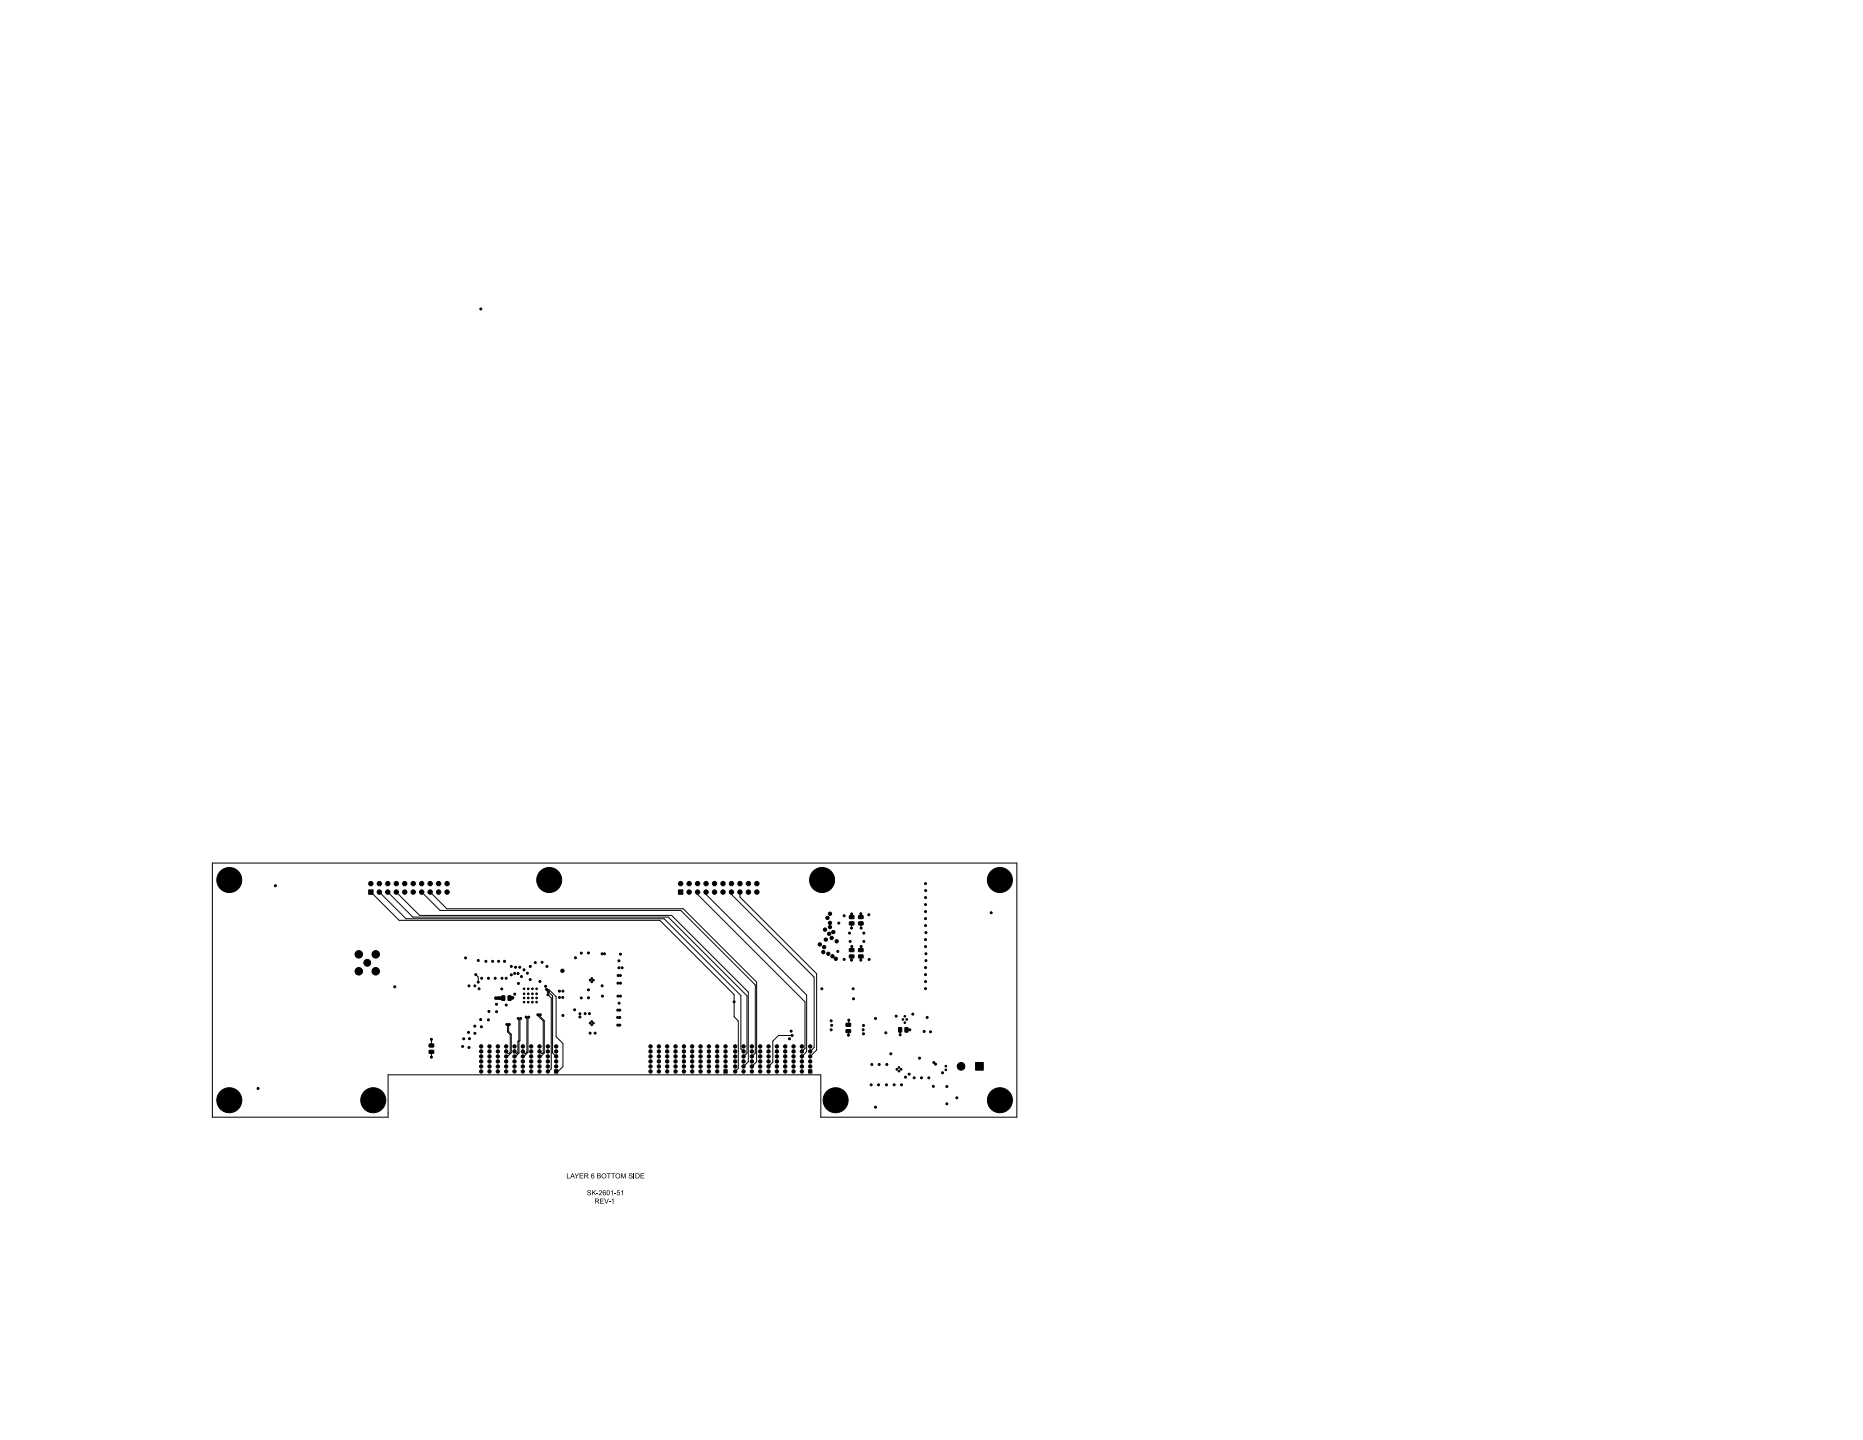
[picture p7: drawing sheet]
<svg xmlns="http://www.w3.org/2000/svg" width="559mm" height="432mm" viewBox="0 0 559 432" stroke-linecap="round" stroke-linejoin="round" font-family="sans-serif">
<g fill="#000">
<path d="M170 351.9h.2v1.3h.8v.2h-1zM171.6 351.9h.2l.7 1.5h-.3l-.1-.5h-.7l-.1 .5h-.3l.3-.7h.7l-.3-.7-.2 .7h-.2zM172.3 351.9h.2l.5 .7 .4-.7h.3l-.6 .8v.7h-.2v-.7zM173.9 351.9h1v.1h-.8v.5h.8v.2h-.8v.5h.9v.2h-1.1zM175.3 351.9h.6a.42 .42 0 0 1 .6 .3 .42 .42 0 0 1-.5 .5l.6 .7h-.3l-.6-.7h-.2v.7h-.2v-.9h.8l.2-.2-.2-.2-.6-.1v.5h-.2zM176.3 357l.7-.1 .3 .3-.2 .1a.31 .31 0 0 0-.4-.4 .31 .31 0 0 0-.1 .6h.1a.53 .53 0 0 1 .5 .8 .53 .53 0 0 1-.9 0l-.2-.4h.2a.35 .35 0 0 0 .4 .4 .35 .35 0 0 0 .2-.5l-.6-.3zM177.6 356.9h.2v.7l.7-.7h.3l-.6 .6 .6 .9h-.2l-.6-.8-.2 .3v.5h-.2zM177.5 352l.5-.1 .2 .3-.4-.2a.28 .28 0 0 0-.4 .1 .28 .28 0 0 0 .1 .4 .28 .28 0 0 0 .4-.1 .5 .5 0 0 1 .4 .6 .5 .5 0 0 1-.6 .4 .5 .5 0 0 1-.4-.5h.2a.3 .3 0 0 0 .4 .2 .3 .3 0 0 0 .1-.5 .3 .3 0 0 0-.5 .2l-.2 .1zM178.9 357.8h.6v.1h-.6zM178.5 359.4h.6a.42 .42 0 0 1 .6 .4 .42 .42 0 0 1-.5 .4l.6 .7h-.3l-.6-.7h-.2v.7h-.2v-.8l.8-.1 .2-.2-.2-.2h-.6v.5h-.2zM179.1 351.9l1 .1v1.3l-1 .1v-.2h.8l.1-.3-.1-.2h-.6v.5h-.2v-.7h.7l.2-.2-.2-.3h-.5v.5h-.2zM179.8 357a.53 .53 0 0 1 .8 .2 .53 .53 0 0 1-.5 .7l-.3 .3h.8v.2h-1l.5-.7a.32 .32 0 0 0 .4-.3 .32 .32 0 0 0-.3-.3 .32 .32 0 0 0-.4 .2h-.2z"/>
<path d="M180.6 352a.74 .74 0 0 1 1.2 .2 .74 .74 0 0 1-.4 1.1 .74 .74 0 0 1-1-.7h.2a.51 .51 0 0 0 .8 .4 .51 .51 0 0 0 .1-.8 .51 .51 0 0 0-.8 .3l-.3 .1zM181 357l.5-.1 .2 .4-.4-.3a.28 .28 0 0 0-.4 .2 .28 .28 0 0 0 .1 .3 .28 .28 0 0 0 .4-.1 .5 .5 0 0 1 .4 .6 .5 .5 0 0 1-.6 .4 .5 .5 0 0 1-.4-.5h.2a.3 .3 0 0 0 .4 .3 .3 .3 0 0 0 .1-.5 .3 .3 0 0 0-.5 .1l-.2 .1zM182.2 357v-.1a.73 .73 0 0 1 .7 .8 .73 .73 0 0 1-.7 .7l-.2-.4-.1-.3h.2a.38 .38 0 0 0 .1 .5 .38 .38 0 0 0 .5 0 .38 .38 0 0 0 0-.5 .38 .38 0 0 0 0-.6 .38 .38 0 0 0-.5 0 .38 .38 0 0 0-.1 .6l-.1-.2zM182 351.9h1.2v.1h-.5v1.4h-.2v-1.4h-.5zM183.3 351.9h1.2v.1h-.5v1.4h-.2v-1.4h-.5zM183.3 357.3l.5-.4v1.5h-.2v-1.2l-.3 .2zM184.3 357.8h.5v.1h-.5zM185.2 356.9h.7v.2h-.6l-.1 .4a.5 .5 0 0 1 .7 .2 .5 .5 0 0 1-.3 .7 .5 .5 0 0 1-.6-.4h.2a.33 .33 0 0 0 .5 .1 .33 .33 0 0 0 0-.5 .33 .33 0 0 0-.5 .1h-.2zM184.8 352a.74 .74 0 0 1 1.2 .2 .74 .74 0 0 1-.4 1.1 .74 .74 0 0 1-1-.7h.2a.51 .51 0 0 0 .8 .4 .51 .51 0 0 0 0-.8 .51 .51 0 0 0-.8 .3l-.2 .1zM186.3 351.9h.3l.4 1.2 .5-1.2h.2v1.5h-.2v-1.3l-.4 1.3h-.2l-.4-1.3v1.3h-.2zM186.3 357.3l.5-.4v1.5h-.1v-1.2l-.4 .2zM188.7 352l.7-.1 .3 .3-.2 .1a.31 .31 0 0 0-.4-.4 .31 .31 0 0 0-.1 .5l.2 .1a.53 .53 0 0 1 .4 .8 .53 .53 0 0 1-.9-.1l-.1-.3h.1a.35 .35 0 0 0 .5 .4 .35 .35 0 0 0 .2-.6l-.7-.2z"/>
<path d="M190.1 351.9h.2v1.5h-.2zM190.6 351.9h.5a.75 .75 0 0 1 .8 .7 .75 .75 0 0 1-.7 .8h-.6v-.2h.5a.58 .58 0 0 0 .5-.6 .58 .58 0 0 0-.5-.6h-.3v1.2h-.2zM192.1 351.9h1.1v.1h-.9v.5h.9v.2h-.9v.5h1v.2h-1.2zM180 359.4h1.1v.2h-.9v.5h.8v.1h-.8v.5h.9v.2h-1.1zM181.2 359.4h.2l.5 1.4 .5-1.4h.2l-.6 1.5h-.2zM182.6 360.3h.5v.2h-.5zM183.4 359.8l.6-.4v1.5h-.2v-1.2l-.4 .3z"/>
</g>
<g fill="#000" stroke="#000" stroke-width=".3">
<path d="M110.6 266.8h1.3v1.4h-1.3zM203.5 266.8h1.3v1.4h-1.3zM254.8 274.6l1.2-.1 .2 .8-1.3 .2zM254.8 276.5l1.2-.1 .2 .8-1.3 .2zM257.5 274.6l1.3-.1 .1 .8-1.3 .2zM257.5 276.5l1.3-.1 .1 .8-1.3 .2zM150.5 298.6l.9 .1-.1 1.3-.8-.1zM152.4 298.6l.9 .1-.1 1.3-.8-.1zM254.8 286.4l1.2-.1 .2 .8-1.3 .2zM254.8 284.5l1.2-.1 .2 .8-1.3 .2zM257.5 286.4l1.3-.1 .1 .8-1.3 .2zM257.5 284.5l1.3-.1 .1 .8-1.3 .2z"/>
<path d="M128.7 313.1l1.3-.1 .1 .8-1.3 .2zM128.7 315l1.3-.1 .1 .8-1.3 .2zM253.8 308.8l1.2-.1 .2 .8-1.3 .2zM253.8 306.9l1.2-.1 .2 .8-1.3 .2zM269.6 308.1l.9 .1-.2 1.3-.8-.1zM271.5 308.1l.9 .1-.2 1.3-.8-.1zM166.3 320.8h1v1h-1zM217.1 320.8h1v1h-1zM242.5 320.8h1v1h-1zM292.6 318.6h2.3v2.3h-2.3z"/>
<circle cx="144.2" cy="92.6" r=".3"/>
<circle cx="68.8" cy="263.9" r="3.7"/>
<circle cx="82.6" cy="265.6" r=".3"/>
<circle cx="111.2" cy="265" r=".66"/>
<circle cx="113.8" cy="265" r=".66"/>
<circle cx="113.8" cy="267.5" r=".66"/>
<circle cx="116.3" cy="265" r=".66"/>
<circle cx="116.3" cy="267.5" r=".66"/>
<circle cx="118.9" cy="265" r=".66"/>
<circle cx="118.9" cy="267.5" r=".66"/>
<circle cx="121.4" cy="265" r=".66"/>
<circle cx="121.4" cy="267.5" r=".66"/>
<circle cx="123.9" cy="265" r=".66"/>
<circle cx="123.9" cy="267.5" r=".66"/>
<circle cx="126.5" cy="265" r=".66"/>
<circle cx="126.5" cy="267.5" r=".66"/>
<circle cx="129" cy="265" r=".66"/>
<circle cx="129" cy="267.5" r=".66"/>
<circle cx="131.6" cy="265" r=".66"/>
<circle cx="131.6" cy="267.5" r=".66"/>
<circle cx="134.1" cy="265" r=".66"/>
<circle cx="134.1" cy="267.5" r=".66"/>
<circle cx="164.7" cy="263.9" r="3.7"/>
<circle cx="204.2" cy="265" r=".66"/>
<circle cx="206.7" cy="265" r=".66"/>
<circle cx="206.7" cy="267.5" r=".66"/>
<circle cx="209.2" cy="265" r=".66"/>
<circle cx="209.2" cy="267.5" r=".66"/>
<circle cx="211.8" cy="265" r=".66"/>
<circle cx="211.8" cy="267.5" r=".66"/>
<circle cx="214.3" cy="265" r=".66"/>
<circle cx="214.3" cy="267.5" r=".66"/>
<circle cx="216.9" cy="265" r=".66"/>
<circle cx="216.9" cy="267.5" r=".66"/>
<circle cx="219.4" cy="265" r=".66"/>
<circle cx="219.4" cy="267.5" r=".66"/>
<circle cx="221.9" cy="265" r=".66"/>
<circle cx="221.9" cy="267.5" r=".66"/>
<circle cx="224.5" cy="265" r=".66"/>
<circle cx="224.5" cy="267.5" r=".66"/>
<circle cx="227" cy="265" r=".66"/>
<circle cx="227" cy="267.5" r=".66"/>
<circle cx="246.6" cy="263.9" r="3.7"/>
<circle cx="247.4" cy="278.7" r=".5"/>
<circle cx="248.2" cy="275.3" r=".5"/>
<circle cx="249" cy="278" r=".5"/>
<circle cx="249" cy="276.7" r=".5"/>
<circle cx="249" cy="274" r=".5"/>
<circle cx="250" cy="279.5" r=".5"/>
<circle cx="251.6" cy="276.8" r=".3"/>
<circle cx="253.2" cy="274.6" r=".3"/>
<circle cx="254.8" cy="279.8" r=".3"/>
<circle cx="255.4" cy="278.3" r=".3"/>
<circle cx="255.5" cy="274.1" r=".3"/>
<circle cx="258.2" cy="274" r=".3"/>
<circle cx="258.3" cy="278.3" r=".3"/>
<circle cx="259.1" cy="279.8" r=".3"/>
<circle cx="260.6" cy="274.3" r=".3"/>
<circle cx="277.6" cy="265" r=".3"/>
<circle cx="277.6" cy="275.5" r=".3"/>
<circle cx="277.6" cy="269.2" r=".3"/>
<circle cx="277.6" cy="271.2" r=".3"/>
<circle cx="277.6" cy="273.3" r=".3"/>
<circle cx="277.6" cy="277.5" r=".3"/>
<circle cx="277.7" cy="267.1" r=".3"/>
<circle cx="277.7" cy="279.6" r=".3"/>
<circle cx="297.3" cy="273.7" r=".3"/>
<circle cx="299.9" cy="263.9" r="3.8"/>
<circle cx="107.6" cy="286.2" r="1.13"/>
<circle cx="107.6" cy="291.2" r="1.13"/>
<circle cx="110.2" cy="288.7" r="1.03"/>
<circle cx="112.7" cy="286.2" r="1.13"/>
<circle cx="112.7" cy="291.2" r="1.13"/>
<circle cx="118.4" cy="295.9" r=".3"/>
<circle cx="139.6" cy="287.2" r=".3"/>
<circle cx="140.7" cy="295.6" r=".3"/>
<circle cx="142.4" cy="295.6" r=".3"/>
<circle cx="142.7" cy="292.2" r=".3"/>
<circle cx="143.5" cy="294.5" r=".3"/>
<circle cx="143.5" cy="288" r=".3"/>
<circle cx="143.7" cy="296.5" r=".3"/>
<circle cx="144.5" cy="293.3" r=".3"/>
<circle cx="145.7" cy="288.3" r=".3"/>
<circle cx="146.5" cy="293.3" r=".3"/>
<circle cx="147.8" cy="288.3" r=".3"/>
<circle cx="148.5" cy="293.3" r=".3"/>
<circle cx="148.7" cy="299.3" r=".3"/>
<circle cx="149.6" cy="288.3" r=".3"/>
<circle cx="149.7" cy="299.3" r=".3"/>
<circle cx="150.5" cy="296.6" r=".3"/>
<circle cx="150.6" cy="293.3" r=".3"/>
<circle cx="151.3" cy="288.3" r=".3"/>
<circle cx="151.8" cy="293.3" r=".3"/>
<circle cx="153.4" cy="292.3" r=".3"/>
<circle cx="153.4" cy="289.8" r=".3"/>
<circle cx="153.9" cy="299.2" r=".3"/>
<circle cx="154.4" cy="291.9" r=".3"/>
<circle cx="154.4" cy="298.1" r=".3"/>
<circle cx="154.6" cy="290" r=".3"/>
<circle cx="155.4" cy="291.9" r=".3"/>
<circle cx="155.5" cy="294.9" r=".3"/>
<circle cx="155.9" cy="290" r=".3"/>
<circle cx="156.4" cy="292.8" r=".3"/>
<circle cx="157.2" cy="290.8" r=".3"/>
<circle cx="157.2" cy="296.5" r=".25"/>
<circle cx="157.2" cy="298" r=".25"/>
<circle cx="157.2" cy="299.2" r=".25"/>
<circle cx="158.2" cy="291.8" r=".3"/>
<circle cx="158.4" cy="296.5" r=".25"/>
<circle cx="158.5" cy="298" r=".25"/>
<circle cx="158.5" cy="299.2" r=".25"/>
<circle cx="159" cy="293.7" r=".3"/>
<circle cx="159" cy="289.8" r=".3"/>
<circle cx="159.7" cy="296.5" r=".25"/>
<circle cx="159.7" cy="298" r=".25"/>
<circle cx="159.7" cy="299.2" r=".25"/>
<circle cx="160.6" cy="288.6" r=".3"/>
<circle cx="160.9" cy="296.5" r=".25"/>
<circle cx="160.9" cy="298" r=".25"/>
<circle cx="161" cy="299.2" r=".25"/>
<circle cx="161.9" cy="294.3" r=".3"/>
<circle cx="162.6" cy="288.6" r=".3"/>
<circle cx="163.6" cy="295.7" r=".3"/>
<circle cx="163.9" cy="296.7" r=".3"/>
<circle cx="164" cy="289.8" r=".3"/>
<circle cx="164.3" cy="298.2" r=".3"/>
<circle cx="164.5" cy="297.3" r=".3"/>
<circle cx="167.8" cy="297.2" r=".3"/>
<circle cx="167.8" cy="299.1" r=".3"/>
<circle cx="168.7" cy="291.1" r=".5"/>
<circle cx="168.8" cy="299.1" r=".3"/>
<circle cx="168.9" cy="297.2" r=".3"/>
<circle cx="172.6" cy="287.2" r=".3"/>
<circle cx="174.3" cy="299.3" r=".3"/>
<circle cx="174.3" cy="285.8" r=".3"/>
<circle cx="176.5" cy="299.2" r=".3"/>
<circle cx="176.5" cy="296.8" r=".3"/>
<circle cx="176.5" cy="285.8" r=".3"/>
<circle cx="177" cy="293.9" r=".25"/>
<circle cx="177.5" cy="293.4" r=".25"/>
<circle cx="177.5" cy="294.4" r=".25"/>
<circle cx="178" cy="293.9" r=".25"/>
<circle cx="180.6" cy="286" r=".3"/>
<circle cx="180.6" cy="295.6" r=".3"/>
<circle cx="180.7" cy="298.7" r=".3"/>
<circle cx="181.3" cy="286" r=".3"/>
<circle cx="185.3" cy="298.7" r=".3"/>
<circle cx="185.3" cy="294.8" r=".3"/>
<circle cx="185.4" cy="292.5" r=".3"/>
<circle cx="185.6" cy="288.1" r=".3"/>
<circle cx="185.6" cy="290.2" r=".3"/>
<circle cx="186.1" cy="298.7" r=".3"/>
<circle cx="186.1" cy="286.1" r=".3"/>
<circle cx="186.1" cy="294.8" r=".3"/>
<circle cx="186.1" cy="292.5" r=".3"/>
<circle cx="186.6" cy="290.2" r=".3"/>
<circle cx="245.9" cy="283.2" r=".5"/>
<circle cx="246.5" cy="296.5" r=".3"/>
<circle cx="247" cy="285.5" r=".5"/>
<circle cx="247.2" cy="284" r=".5"/>
<circle cx="247.7" cy="281.7" r=".5"/>
<circle cx="248.4" cy="286" r=".5"/>
<circle cx="248.7" cy="280" r=".5"/>
<circle cx="249.4" cy="281.3" r=".5"/>
<circle cx="249.7" cy="286.8" r=".5"/>
<circle cx="250.7" cy="287.5" r=".5"/>
<circle cx="251" cy="282.3" r=".5"/>
<circle cx="251.3" cy="285.3" r=".3"/>
<circle cx="253.2" cy="287.7" r=".3"/>
<circle cx="255" cy="282.3" r=".3"/>
<circle cx="255.4" cy="287.9" r=".3"/>
<circle cx="255.5" cy="283.8" r=".3"/>
<circle cx="255.9" cy="296.5" r=".3"/>
<circle cx="256" cy="299.5" r=".3"/>
<circle cx="258.2" cy="287.9" r=".3"/>
<circle cx="258.3" cy="283.8" r=".3"/>
<circle cx="259.1" cy="282.3" r=".3"/>
<circle cx="260.7" cy="287.7" r=".3"/>
<circle cx="277.6" cy="294.3" r=".3"/>
<circle cx="277.6" cy="283.9" r=".3"/>
<circle cx="277.6" cy="281.8" r=".3"/>
<circle cx="277.6" cy="290.2" r=".3"/>
<circle cx="277.6" cy="296.5" r=".3"/>
<circle cx="277.6" cy="292.2" r=".3"/>
<circle cx="277.7" cy="286" r=".3"/>
<circle cx="277.7" cy="288" r=".3"/>
<circle cx="129.4" cy="311.7" r=".3"/>
<circle cx="129.4" cy="317" r=".3"/>
<circle cx="138.8" cy="313.8" r=".3"/>
<circle cx="139.1" cy="311.5" r=".3"/>
<circle cx="140.5" cy="309.6" r=".3"/>
<circle cx="140.7" cy="314.1" r=".3"/>
<circle cx="140.8" cy="311.5" r=".3"/>
<circle cx="142.4" cy="307.7" r=".3"/>
<circle cx="142.4" cy="309.9" r=".3"/>
<circle cx="144.2" cy="305.7" r=".3"/>
<circle cx="144.3" cy="316.8" r=".5"/>
<circle cx="144.3" cy="313.8" r=".5"/>
<circle cx="144.3" cy="319.8" r=".5"/>
<circle cx="144.3" cy="315.3" r=".5"/>
<circle cx="144.3" cy="318.3" r=".5"/>
<circle cx="144.4" cy="307.9" r=".3"/>
<circle cx="146.5" cy="305.8" r=".3"/>
<circle cx="146.7" cy="303.3" r=".3"/>
<circle cx="146.8" cy="316.8" r=".5"/>
<circle cx="146.8" cy="313.8" r=".5"/>
<circle cx="146.8" cy="319.8" r=".5"/>
<circle cx="146.8" cy="315.3" r=".5"/>
<circle cx="146.8" cy="318.3" r=".5"/>
<circle cx="148.9" cy="301.1" r=".3"/>
<circle cx="148.9" cy="303.4" r=".3"/>
<circle cx="149.3" cy="316.8" r=".5"/>
<circle cx="149.3" cy="313.8" r=".5"/>
<circle cx="149.3" cy="319.8" r=".5"/>
<circle cx="149.3" cy="315.3" r=".5"/>
<circle cx="149.3" cy="318.3" r=".5"/>
<circle cx="151.8" cy="316.8" r=".5"/>
<circle cx="151.8" cy="313.8" r=".5"/>
<circle cx="151.8" cy="319.8" r=".5"/>
<circle cx="151.8" cy="315.3" r=".5"/>
<circle cx="151.8" cy="318.3" r=".5"/>
<circle cx="151.8" cy="301.4" r=".3"/>
<circle cx="152" cy="307.2" r=".3"/>
<circle cx="152.8" cy="307.2" r=".3"/>
<circle cx="154.3" cy="316.8" r=".5"/>
<circle cx="154.3" cy="313.8" r=".5"/>
<circle cx="154.3" cy="319.8" r=".5"/>
<circle cx="154.3" cy="315.3" r=".5"/>
<circle cx="154.3" cy="318.3" r=".5"/>
<circle cx="155.4" cy="305.4" r=".3"/>
<circle cx="156.2" cy="305.4" r=".3"/>
<circle cx="156.8" cy="316.8" r=".5"/>
<circle cx="156.8" cy="313.8" r=".5"/>
<circle cx="156.8" cy="319.8" r=".5"/>
<circle cx="156.8" cy="315.3" r=".5"/>
<circle cx="156.8" cy="318.3" r=".5"/>
<circle cx="157.2" cy="300.5" r=".25"/>
<circle cx="157.8" cy="305" r=".3"/>
<circle cx="158.4" cy="300.5" r=".25"/>
<circle cx="158.6" cy="305" r=".3"/>
<circle cx="159.3" cy="316.8" r=".5"/>
<circle cx="159.3" cy="313.8" r=".5"/>
<circle cx="159.3" cy="319.8" r=".5"/>
<circle cx="159.3" cy="315.3" r=".5"/>
<circle cx="159.3" cy="318.3" r=".5"/>
<circle cx="159.7" cy="300.5" r=".25"/>
<circle cx="160.9" cy="300.5" r=".25"/>
<circle cx="161.3" cy="304.3" r=".3"/>
<circle cx="161.8" cy="316.8" r=".5"/>
<circle cx="161.8" cy="313.8" r=".5"/>
<circle cx="161.8" cy="319.8" r=".5"/>
<circle cx="161.8" cy="315.3" r=".5"/>
<circle cx="161.8" cy="318.3" r=".5"/>
<circle cx="162.1" cy="304.3" r=".3"/>
<circle cx="164.3" cy="316.8" r=".5"/>
<circle cx="164.3" cy="313.8" r=".5"/>
<circle cx="164.3" cy="319.8" r=".5"/>
<circle cx="164.3" cy="315.3" r=".5"/>
<circle cx="164.3" cy="318.3" r=".5"/>
<circle cx="166.8" cy="316.8" r=".5"/>
<circle cx="166.8" cy="313.8" r=".5"/>
<circle cx="166.8" cy="319.8" r=".5"/>
<circle cx="166.8" cy="315.3" r=".5"/>
<circle cx="166.8" cy="318.3" r=".5"/>
<circle cx="168.9" cy="304.5" r=".3"/>
<circle cx="172.3" cy="302.8" r=".3"/>
<circle cx="173.9" cy="304" r=".3"/>
<circle cx="173.9" cy="304.9" r=".3"/>
<circle cx="175.5" cy="303.9" r=".3"/>
<circle cx="176.8" cy="303.9" r=".3"/>
<circle cx="177" cy="306.8" r=".25"/>
<circle cx="177" cy="309.8" r=".3"/>
<circle cx="177.5" cy="306.3" r=".25"/>
<circle cx="177.5" cy="307.3" r=".25"/>
<circle cx="178" cy="306.8" r=".25"/>
<circle cx="178.5" cy="309.8" r=".3"/>
<circle cx="185.3" cy="305.1" r=".3"/>
<circle cx="185.3" cy="307.4" r=".3"/>
<circle cx="185.3" cy="302.9" r=".3"/>
<circle cx="185.7" cy="300.8" r=".3"/>
<circle cx="185.9" cy="307.4" r=".3"/>
<circle cx="185.9" cy="302.9" r=".3"/>
<circle cx="185.9" cy="305.1" r=".3"/>
<circle cx="195.1" cy="316.8" r=".5"/>
<circle cx="195.1" cy="313.8" r=".5"/>
<circle cx="195.1" cy="319.8" r=".5"/>
<circle cx="195.1" cy="315.3" r=".5"/>
<circle cx="195.1" cy="318.3" r=".5"/>
<circle cx="197.6" cy="316.8" r=".5"/>
<circle cx="197.6" cy="313.8" r=".5"/>
<circle cx="197.6" cy="319.8" r=".5"/>
<circle cx="197.6" cy="315.3" r=".5"/>
<circle cx="197.6" cy="318.3" r=".5"/>
<circle cx="200.1" cy="316.8" r=".5"/>
<circle cx="200.1" cy="313.8" r=".5"/>
<circle cx="200.1" cy="319.8" r=".5"/>
<circle cx="200.1" cy="315.3" r=".5"/>
<circle cx="200.1" cy="318.3" r=".5"/>
<circle cx="202.6" cy="316.8" r=".5"/>
<circle cx="202.6" cy="313.8" r=".5"/>
<circle cx="202.6" cy="319.8" r=".5"/>
<circle cx="202.6" cy="315.3" r=".5"/>
<circle cx="202.6" cy="318.3" r=".5"/>
<circle cx="205.1" cy="316.8" r=".5"/>
<circle cx="205.1" cy="313.8" r=".5"/>
<circle cx="205.1" cy="319.8" r=".5"/>
<circle cx="205.1" cy="315.3" r=".5"/>
<circle cx="205.1" cy="318.3" r=".5"/>
<circle cx="207.6" cy="316.8" r=".5"/>
<circle cx="207.6" cy="313.8" r=".5"/>
<circle cx="207.6" cy="319.8" r=".5"/>
<circle cx="207.6" cy="315.3" r=".5"/>
<circle cx="207.6" cy="318.3" r=".5"/>
<circle cx="210.1" cy="316.8" r=".5"/>
<circle cx="210.1" cy="313.8" r=".5"/>
<circle cx="210.1" cy="319.8" r=".5"/>
<circle cx="210.1" cy="315.3" r=".5"/>
<circle cx="210.1" cy="318.3" r=".5"/>
<circle cx="212.6" cy="316.8" r=".5"/>
<circle cx="212.6" cy="313.8" r=".5"/>
<circle cx="212.6" cy="319.8" r=".5"/>
<circle cx="212.6" cy="315.3" r=".5"/>
<circle cx="212.6" cy="318.3" r=".5"/>
<circle cx="215.1" cy="316.8" r=".5"/>
<circle cx="215.1" cy="313.8" r=".5"/>
<circle cx="215.1" cy="319.8" r=".5"/>
<circle cx="215.1" cy="315.3" r=".5"/>
<circle cx="215.1" cy="318.3" r=".5"/>
<circle cx="217.6" cy="316.8" r=".5"/>
<circle cx="217.6" cy="313.8" r=".5"/>
<circle cx="217.6" cy="319.8" r=".5"/>
<circle cx="217.6" cy="315.3" r=".5"/>
<circle cx="217.6" cy="318.3" r=".5"/>
<circle cx="220.2" cy="300.4" r=".3"/>
<circle cx="220.5" cy="316.8" r=".5"/>
<circle cx="220.5" cy="313.8" r=".5"/>
<circle cx="220.5" cy="319.8" r=".5"/>
<circle cx="220.5" cy="315.3" r=".5"/>
<circle cx="220.5" cy="318.3" r=".5"/>
<circle cx="223" cy="316.8" r=".5"/>
<circle cx="223" cy="313.8" r=".5"/>
<circle cx="223" cy="319.8" r=".5"/>
<circle cx="223" cy="315.3" r=".5"/>
<circle cx="223" cy="318.3" r=".5"/>
<circle cx="225.5" cy="316.8" r=".5"/>
<circle cx="225.5" cy="313.8" r=".5"/>
<circle cx="225.5" cy="319.8" r=".5"/>
<circle cx="225.5" cy="315.3" r=".5"/>
<circle cx="225.5" cy="318.3" r=".5"/>
<circle cx="228" cy="316.8" r=".5"/>
<circle cx="228" cy="313.8" r=".5"/>
<circle cx="228" cy="319.8" r=".5"/>
<circle cx="228" cy="315.3" r=".5"/>
<circle cx="228" cy="318.3" r=".5"/>
<circle cx="230.5" cy="316.8" r=".5"/>
<circle cx="230.5" cy="313.8" r=".5"/>
<circle cx="230.5" cy="319.8" r=".5"/>
<circle cx="230.5" cy="315.3" r=".5"/>
<circle cx="230.5" cy="318.3" r=".5"/>
<circle cx="233" cy="316.8" r=".5"/>
<circle cx="233" cy="313.8" r=".5"/>
<circle cx="233" cy="319.8" r=".5"/>
<circle cx="233" cy="315.3" r=".5"/>
<circle cx="233" cy="318.3" r=".5"/>
<circle cx="235.5" cy="316.8" r=".5"/>
<circle cx="235.5" cy="313.8" r=".5"/>
<circle cx="235.5" cy="319.8" r=".5"/>
<circle cx="235.5" cy="315.3" r=".5"/>
<circle cx="235.5" cy="318.3" r=".5"/>
<circle cx="236.8" cy="311.5" r=".3"/>
<circle cx="237.3" cy="309.2" r=".3"/>
<circle cx="237.6" cy="310.5" r=".3"/>
<circle cx="238" cy="316.8" r=".5"/>
<circle cx="238" cy="313.8" r=".5"/>
<circle cx="238" cy="319.8" r=".5"/>
<circle cx="238" cy="315.3" r=".5"/>
<circle cx="238" cy="318.3" r=".5"/>
<circle cx="240.5" cy="316.8" r=".5"/>
<circle cx="240.5" cy="313.8" r=".5"/>
<circle cx="240.5" cy="319.8" r=".5"/>
<circle cx="240.5" cy="315.3" r=".5"/>
<circle cx="240.5" cy="318.3" r=".5"/>
<circle cx="243" cy="316.8" r=".5"/>
<circle cx="243" cy="313.8" r=".5"/>
<circle cx="243" cy="319.8" r=".5"/>
<circle cx="243" cy="315.3" r=".5"/>
<circle cx="243" cy="318.3" r=".5"/>
<circle cx="249.3" cy="308.8" r=".3"/>
<circle cx="249.3" cy="306.1" r=".3"/>
<circle cx="249.5" cy="307.4" r=".3"/>
<circle cx="254.5" cy="310.4" r=".3"/>
<circle cx="254.6" cy="305.9" r=".3"/>
<circle cx="258.9" cy="308.8" r=".3"/>
<circle cx="259" cy="310" r=".3"/>
<circle cx="259" cy="307.5" r=".3"/>
<circle cx="261.5" cy="319.2" r=".3"/>
<circle cx="262.6" cy="305.4" r=".3"/>
<circle cx="263.7" cy="319.2" r=".3"/>
<circle cx="265.7" cy="309.7" r=".3"/>
<circle cx="266" cy="319.2" r=".3"/>
<circle cx="267.2" cy="316" r=".3"/>
<circle cx="268.8" cy="304.7" r=".3"/>
<circle cx="270" cy="310.3" r=".3"/>
<circle cx="270.8" cy="305.7" r=".25"/>
<circle cx="271.4" cy="304.8" r=".25"/>
<circle cx="271.4" cy="306.7" r=".25"/>
<circle cx="272" cy="305.7" r=".25"/>
<circle cx="272.9" cy="308.8" r=".3"/>
<circle cx="273.8" cy="304.1" r=".3"/>
<circle cx="275.8" cy="317.3" r=".3"/>
<circle cx="277.2" cy="309.3" r=".3"/>
<circle cx="278.1" cy="305.1" r=".3"/>
<circle cx="279.1" cy="309.4" r=".3"/>
<circle cx="280.1" cy="318.6" r=".3"/>
<circle cx="280.6" cy="319.1" r=".3"/>
<circle cx="283.7" cy="319.7" r=".25"/>
<circle cx="288.3" cy="319.7" r="1.15"/>
<circle cx="68.8" cy="329.9" r="3.7"/>
<circle cx="77.4" cy="326.4" r=".3"/>
<circle cx="112" cy="329.9" r="3.7"/>
<circle cx="144.3" cy="321.3" r=".5"/>
<circle cx="146.8" cy="321.3" r=".5"/>
<circle cx="149.3" cy="321.3" r=".5"/>
<circle cx="151.8" cy="321.3" r=".5"/>
<circle cx="154.3" cy="321.3" r=".5"/>
<circle cx="156.8" cy="321.3" r=".5"/>
<circle cx="159.3" cy="321.3" r=".5"/>
<circle cx="161.8" cy="321.3" r=".5"/>
<circle cx="164.3" cy="321.3" r=".5"/>
<circle cx="195.1" cy="321.3" r=".5"/>
<circle cx="197.6" cy="321.3" r=".5"/>
<circle cx="200.1" cy="321.3" r=".5"/>
<circle cx="202.6" cy="321.3" r=".5"/>
<circle cx="205.1" cy="321.3" r=".5"/>
<circle cx="207.6" cy="321.3" r=".5"/>
<circle cx="210.1" cy="321.3" r=".5"/>
<circle cx="212.6" cy="321.3" r=".5"/>
<circle cx="215.1" cy="321.3" r=".5"/>
<circle cx="220.5" cy="321.3" r=".5"/>
<circle cx="223" cy="321.3" r=".5"/>
<circle cx="225.5" cy="321.3" r=".5"/>
<circle cx="228" cy="321.3" r=".5"/>
<circle cx="230.5" cy="321.3" r=".5"/>
<circle cx="233" cy="321.3" r=".5"/>
<circle cx="235.5" cy="321.3" r=".5"/>
<circle cx="238" cy="321.3" r=".5"/>
<circle cx="240.5" cy="321.3" r=".5"/>
<circle cx="250.6" cy="329.9" r="3.7"/>
<circle cx="261.3" cy="325.3" r=".3"/>
<circle cx="262.6" cy="332" r=".3"/>
<circle cx="263.5" cy="325.3" r=".3"/>
<circle cx="265.9" cy="325.3" r=".3"/>
<circle cx="268.2" cy="325.3" r=".3"/>
<circle cx="269" cy="320.7" r=".25"/>
<circle cx="269.7" cy="321.2" r=".25"/>
<circle cx="269.7" cy="320.1" r=".25"/>
<circle cx="270.3" cy="320.7" r=".25"/>
<circle cx="270.4" cy="325.3" r=".3"/>
<circle cx="271.6" cy="323" r=".3"/>
<circle cx="272.7" cy="322.1" r=".3"/>
<circle cx="274.2" cy="323.2" r=".3"/>
<circle cx="276.4" cy="323.2" r=".3"/>
<circle cx="278.6" cy="323.2" r=".3"/>
<circle cx="279.9" cy="325.7" r=".3"/>
<circle cx="282.7" cy="321.7" r=".3"/>
<circle cx="283.7" cy="320.8" r=".25"/>
<circle cx="284" cy="331" r=".3"/>
<circle cx="284" cy="325.8" r=".3"/>
<circle cx="287" cy="329.2" r=".3"/>
<circle cx="299.9" cy="329.9" r="3.8"/>
</g>
<g fill="none" stroke="#000" stroke-width=".3">
<path d="M63.7 258.8h241.3v76.2h-58.8v-12.7h-129.8v12.7h-52.7zM111.2 267.5l8.5 8.5h78.2l22.3 22.3v6.6l1.2 1.3v14.2l-.9 .9M113.8 267.5l8 8h77.4l23 23v16l.8 .8M116.3 267.5l7.5 7.5h76.6l23.7 23.6v17.2l-1.1 1M118.9 267.5l7 7h75.5l23 23v20.9l-1.4 1.4M126.5 267.5l5.5 5.5h72.2l22.3 22.4v20.4l-1 1M129 267.5l5 5h70.9l22 22v23.9l-1.4 1.4M209.2 268.2l32.2 32.2v14l-.9 .9M211.8 268.2l30.1 30.2v17l-1.4 1.4M219.4 268.2l24.8 24.8v21.1l-1.2 1.2M221.9 268.2v.8l23 23v22.9l-1.9 1.9M255.4 276.9v1.4"/>
<path d="M255.5 274l-.1 1M258.2 274v1M258.2 276.9l.1 1.4M142.7 292.3l.7 .7v1.5M153.9 299.2l-.2 .1M163.9 296.7h.7l2.2 2.2v12l2 2v6.9l-1.4 1.5h-.6M164.3 298.3l1 1v21.2l-1 .8M164.4 297.4l1.3 1.2v17.1l1.1 1.1M255.4 286.8v1.1M255.5 283.8v1M255.5 284.8l-.1 .1M258.2 286.8v1.1"/>
<path d="M258.3 283.8l-.1 1.1M129.4 311.7v1.8M129.4 315.4v1.6M152 307.2l.2 .2v2.1l.8 .8v5.3l-.6 .3-.6-.6M152.8 307.2l-.2 .2v1.9l.8 .8v5.6l-1.1 1.1h-.5M155.4 305.4l.2 .2v6.3l-.3 .3v3.4l-.4 .3-.6-.6M156.2 305.4l-.2 .2v6.5l-.3 .3v3.4l-1.1 1h-.3M157.8 305l.2 .2v10.2l-.6 .5-.6-.6M158.6 305l-.2 .2v10.4l-1.3 1.2h-.3M161.3 304.3l.2 .5 1.4 1.4v9.4l-.5 .3-.6-.6M162.1 304.3l-.2 .3 1.4 1.4v9.8l-1.1 1h-.4M237.6 310.5h-4.1l-1.7 1.7v6.3l-1.3 1.3"/>
<path d="M254.4 309.2l.1 1.2M254.6 305.9l-.2 1.4M270 308.8v1.5M271.9 308.8h1"/>
</g>
<path d="M148.7 299.3h2.2M152.8 299.3h.9" fill="none" stroke="#000" stroke-width="1"/>
</svg>
